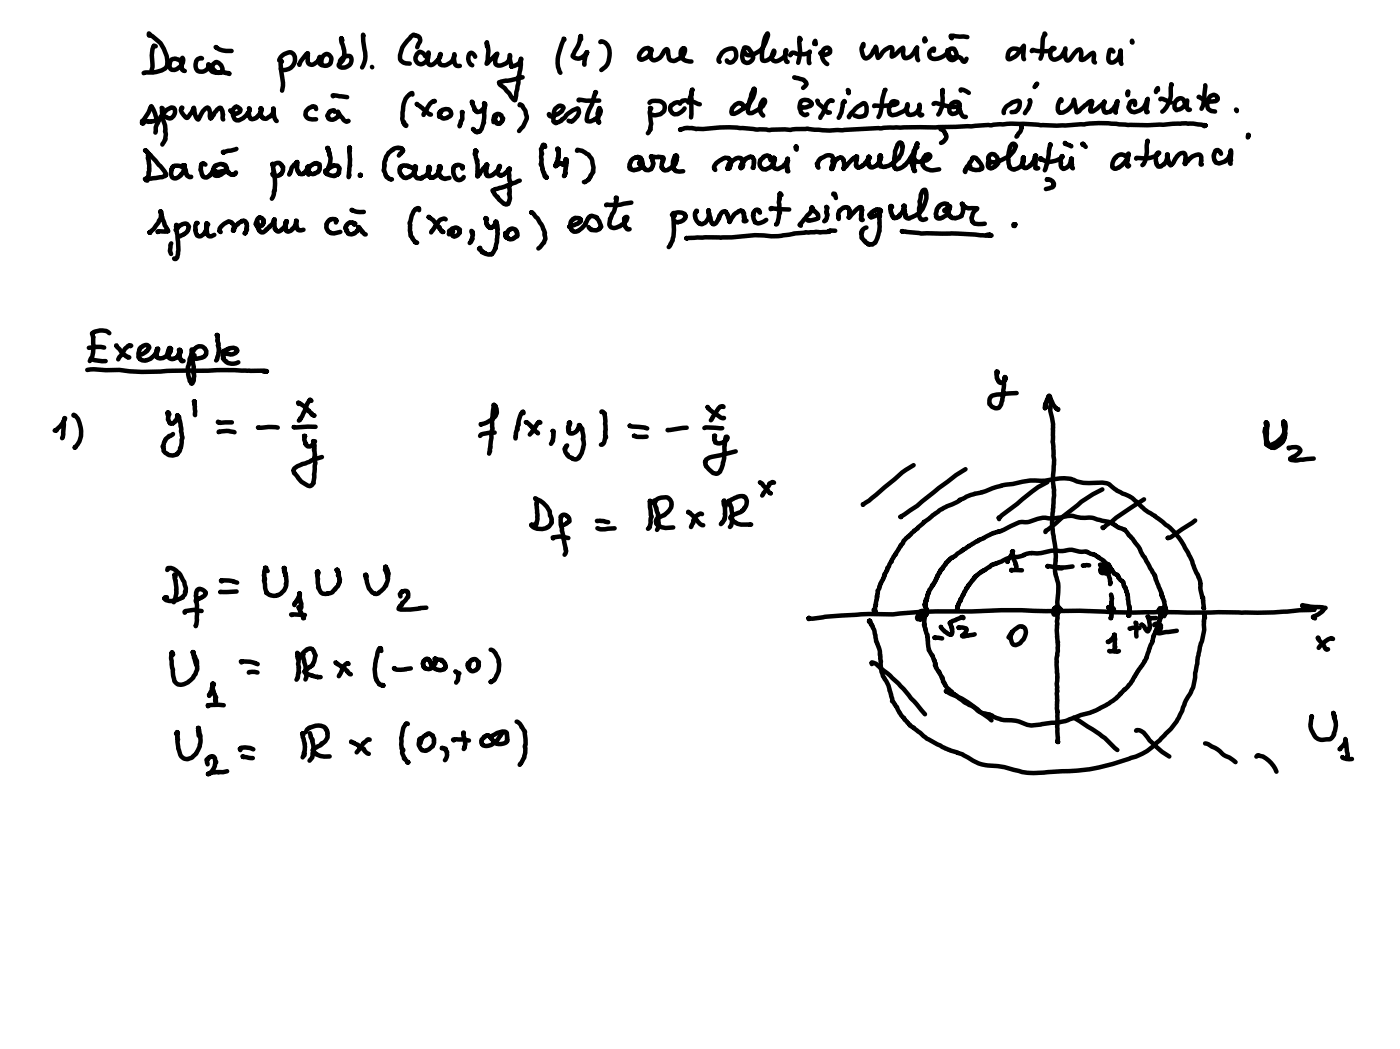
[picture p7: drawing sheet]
<svg xmlns="http://www.w3.org/2000/svg" width="210mm" height="157mm" viewBox="0 0 210 157" stroke-linecap="round" stroke-linejoin="round" font-family="sans-serif">
<g fill="none" stroke="#000" stroke-width=".67">
<path d="M21.7 18.1l.5 .1h.1a1.1 1.1 0 0 0 1.1-.2l-.1-.6a2.11 2.11 0 0 0-.7-1.5l-.4 1-.8 1.2h-.1l.1 .1-.2 .2h.2v.1M22.3 5.3v-.3l.1 .1a4.9 4.9 0 0 1 2.6 4.6l-.1 .3a4.4 4.4 0 0 1-3.3 .9l-.1 .1M23.3 6.9l-.3-.1v.2a6.3 6.3 0 0 0-.2 3l-.1 .5M24.2 16.1l.2 .1-.1 .2a4.9 4.9 0 0 0 .4 2.4v.9l.1 .4v.8l-.5 .7M24.8 17.5l.6 .2a1.04 1.04 0 0 0 .6-1.6h-.4a3.6 3.6 0 0 0-1.9 2 2.96 2.96 0 0 0-.4 1.7M26.9 9.1a.93 .93 0 0 0-1.4 .1 .96 .96 0 0 0 .1 1.2l.1 .1a1.42 1.42 0 0 0 1.6-1.9v.1a2.51 2.51 0 0 0 0 1.7l.4 .2M27.3 16.1h-.1l-.1 .3a1.79 1.79 0 0 0 .6 1.1l.2 .1h.2l.6-.8 .3-.7 .1 .3a1.81 1.81 0 0 0 .6 1.5l.3-.5a1.94 1.94 0 0 1 1.1-1.3 1.69 1.69 0 0 1 .3 1.4l.2 .2 .9-1.3 .3-.3h.2l.3 .5 .1 .6-.1 .4 .1 .3M30.2 8.7h-.2a1.14 1.14 0 0 0-.4 1.9 1.18 1.18 0 0 0 1.7-.8l-.1-.2a1.23 1.23 0 0 0 .7 1.2 1.23 1.23 0 0 0 1.4-.3 1.1 1.1 0 0 0-1.1-1.2l-.3 .3a.87 .87 0 0 0 .1 .9 .87 .87 0 0 0 .9 .3h.7l.7 .2M32.4 7.1l-.1-.1a2.68 2.68 0 0 0 2.4 .6M34.6 16.6l-.1-.1 .1 .1a.74 .74 0 0 0 .7 .4 .74 .74 0 0 0 .7-.6l-.5-.4h-.2l-.3 .2-.2 .6a1.68 1.68 0 0 0 .6 1.2 2.21 2.21 0 0 0 1.8-1.2l.2-.3-.1-.3v.1a1.83 1.83 0 0 0 .2 1.4 .93 .93 0 0 0 1.1-.4l.3-.2a.61 .61 0 0 0 .1-.9v.2a1.4 1.4 0 0 0 .4 1.2v.1a1.32 1.32 0 0 0 1.5-1.1v-.4a2.61 2.61 0 0 0 .5 1.9M41.8 9a1.73 1.73 0 0 1 1.8-1.1 1.46 1.46 0 0 1 .5 1.5 1.46 1.46 0 0 1-1.3 1.1h-.7l-.1-.3M42.2 9.2l-.2-.1v.5l.4 2.8-.2 1.2"/>
<path d="M47.3 16.3v-.3l-.3-.1h-.3l-.1 .1a.92 .92 0 0 0-.8 .8 .92 .92 0 0 0 .5 1l1 .1M48.1 9.7a1.2 1.2 0 0 1 .9-1.6 .9 .9 0 0 1 .6 .7 .94 .94 0 0 1-1.1 1.1 .94 .94 0 0 1-.6-1.4 1.31 1.31 0 0 1-1.6 1.1l-.3-.5 .1-1.1a2.97 2.97 0 0 0-1.3 1.7M49.9 14.4l-.1-.1 .1-.1 2.1 .3M50.1 16.7l-.1-.2-.6 .1-.4 .7 .1 .3a.9 .9 0 0 0 .9 .3 .9 .9 0 0 0 .7-.7l-.2-.5 .8 1a.68 .68 0 0 0 .8 .5v-.1M51.3 6l-.2-.3 .1 .8a3.2 3.2 0 0 1 .1 2.6l-.4 .3a1.11 1.11 0 0 1 1.6-.9 1.13 1.13 0 0 1-.3 1.4 1.13 1.13 0 0 1-1.5-.1v-.2M54.4 5.4l-.1-.2 .1 1a6.2 6.2 0 0 1 .1 3.2l-.3 .7M55.7 10v.1M61.7 14.2v-.3a2.42 2.42 0 0 0-1.4 2.6l-.1 .3a2.2 2.2 0 0 0 .2 1.5h.1l-.1 .1 .2 .3 .2 .1v-.1M62.4 15.6l1.3 .9 .6 .6h.2M62.4 7.1l.5-.9a.68 .68 0 0 0-.8-.9l-.2-.1-.5 .5a3.6 3.6 0 0 0-1.5 3.2 1.37 1.37 0 0 0 1.4 .6M63.6 8.4a.88 .88 0 0 0-.9-.6 .99 .99 0 0 0-.1 1.7 1.29 1.29 0 0 0 1.5-1.6 2.25 2.25 0 0 0 .1 1.7l.3 .1a2.43 2.43 0 0 0 1.4-1.5v-.1v.1a1.48 1.48 0 0 0 0 1.4 1.62 1.62 0 0 0 2.1-1.5 1.44 1.44 0 0 0 .4 1.7l.4 .1M65.1 15.2l-.2-.1a1.92 1.92 0 0 0-1 1.3l-.5 .8"/>
<path d="M66 16.7l-.1 .1-.1 .2 .1 .4 .3 .3a1.36 1.36 0 0 0 1.4-.7 .7 .7 0 0 0-.9-.7l-.5 .1-.2 .3a.59 .59 0 0 0-.3 .8M69.2 16.8h-.1l.1 .3a1.28 1.28 0 0 1-.2 1.1l-.2 .7M70.7 15.4l-.1-.2 .1 .1-.1 .1 .4 .6v.4l.3 .3h.6l.2-.2a1.03 1.03 0 0 0 .5-1h-.2l.2 .1-.1 .4-.1 2.4-.3 .9a.42 .42 0 0 1-.5 .4h.1a.61 .61 0 0 1-.8-.4h-.1M71.1 8.5v-.1a.7 .7 0 0 0-.7-.5 1.17 1.17 0 0 0 .3 1.9M72.9 7v-.7a5.3 5.3 0 0 1-.1 3.2l1.6-1.5v.3a1.02 1.02 0 0 0-.1 1.4 1.54 1.54 0 0 0 2-1.5v.9l.2 .8h.1a1.55 1.55 0 0 0 1.4-.9v-.2v.1a9 9 0 0 1-.4 3v.7l-.4 2.2-.2 .2a1.76 1.76 0 0 1-.8-1l-.6-.8-.7-.5-.2-.4 3.5-.7M74.2 17.5v-.1l-.1 .4a.6 .6 0 0 0 .7 .7v-.1a.58 .58 0 0 0 .4-.6l.1-.1h-.1a.65 .65 0 0 0-.8-.6 .65 .65 0 0 0-.4 .9l-.1 .3M77.8 15.7v-.1l.3 .2a2.61 2.61 0 0 1 .7 2 3.7 3.7 0 0 1-1.1 1.8M82.2 17.1v.1a.5 .5 0 0 0 .8 .1 1.88 1.88 0 0 0 1.4-1.1l-.2-.3-.3-.1a1.34 1.34 0 0 0-1.1 1.5l.1 1 .3 .1 .8-.3 .4-.3a3.8 3.8 0 0 1 2-1.6l.2 .2a1.64 1.64 0 0 1-1 1.7h.1l-.3 .1-.3-.1M84.5 5.9l-.1-.1-.3 .9a5.2 5.2 0 0 0-.4 4l.2 .2M86.7 15l-.1-.1 1.1 .2h2M87 5.9v-.5l-.1 .1v-.1a4 4 0 0 1-.9 2.3l-.3 .7a1.18 1.18 0 0 0 2-.4l.2-.2a3.5 3.5 0 0 0-.4 1.9M89.1 14.1v-.3h.1l-.3 .6-.3 1.2a3.7 3.7 0 0 0-.7 2.5 2.07 2.07 0 0 0 1.6-.5l.3-.5 .1-.5-.1-.4-.1 .1a3 3 0 0 0-.1 1.9l.1 .1"/>
<path d="M89.9 6.3v-.1a1.42 1.42 0 0 1 1.4 1.7 2.68 2.68 0 0 1-1.3 2.6M97.2 15.4a1.45 1.45 0 0 1 2.3 .5 1.05 1.05 0 0 1-.6 1.2l-.8 .2-.7-.2M97.3 7.6l-.2-.4a1.38 1.38 0 0 0-1.4 1.6h.1a1 1 0 0 0 1.2-.3 1.48 1.48 0 0 0 .5-1.1 1.85 1.85 0 0 0 0 1.4l.2 .2a1.81 1.81 0 0 0 1.7-1.3l.3-.3h.2l.2 1.3 .3 .3a1.48 1.48 0 0 0 1.4-.3 1.22 1.22 0 0 0 .6-1.5h-.1a1.13 1.13 0 0 0-.3 1.3 1.13 1.13 0 0 0 1.2 .7h.3M97.5 16.2l-.2-.1-.1 .7 .3 1.7-.2 .7 .1 .2-.4 .5M101.8 15.5v-.1h-.1a.77 .77 0 0 0-.9 .2l-.3 .2a.92 .92 0 0 0 .4 1.3 1.88 1.88 0 0 0 1.6-.9M102.1 15.2v-.1a5.4 5.4 0 0 1 2.6 .5M103 15.3l.6-1.9v.1l-.2 .9v3.2M108.8 9v.2a.69 .69 0 0 0 .9 0 1.32 1.32 0 0 0 .2-1.9 1.84 1.84 0 0 0-2.3 1.9l.1 .1M111.2 16.2a.59 .59 0 0 0-.1-.6 .59 .59 0 0 0-.6-.2 1.25 1.25 0 0 0-1 1.6h.3a4.3 4.3 0 0 0 3.2-3.3v-.3l-.2-.1h.1a7.3 7.3 0 0 0-.9 3.5l.2 .1h.4l1.5-1 .2-.3a.41 .41 0 0 0 0-.7 1.66 1.66 0 0 0-.1 2.4M111.3 7.6a1.49 1.49 0 0 0 .2 1.7 .9 .9 0 0 0 1-.3 .9 .9 0 0 0 0-1.1l-.4-.6-.6-.2a.79 .79 0 0 0 0 .9 .79 .79 0 0 0 .8 .3 2.99 2.99 0 0 0 2.3-1.9l.3-1.1v-.3h-.1a6.6 6.6 0 0 0-.7 4 1.42 1.42 0 0 0 1.8-1.4h-.1a1.21 1.21 0 0 0 0 1.5 1.49 1.49 0 0 0 1.8-1.6 1.76 1.76 0 0 0 .1 1.7l.2 .1M118.3 8.3l.1-.3a.99 .99 0 0 1 1 .1 1.86 1.86 0 0 0 1.8-.4 2.43 2.43 0 0 0-.1 1.7h.1M118.9 11.6l.8 .2a1.15 1.15 0 0 1 1 .8l-.5 .6"/>
<path d="M119.9 5.9l-.2-.2 .1 2.1-.3 1.6M120 16.1v-.1a1.79 1.79 0 0 0 1.5-.4l-.1-.1a.95 .95 0 0 0-1.3-.5 .95 .95 0 0 0-.4 1.3l.1 .2a.92 .92 0 0 0 .8 .7l.2-.1M121.9 6.6l.1-.5 .1 .5M122.3 15.1a1.34 1.34 0 0 0 .8 .9l.7 .8h.4M122.8 7.9v.1a.98 .98 0 0 0 1.4-.2v-.5a.56 .56 0 0 0-1 .2 1.59 1.59 0 0 0 .6 2.1M124.6 15.1l-.1-.1a1.01 1.01 0 0 0-.9 1.1l-.8 1.5M126.5 15.3l-.2-.2-.1 .3a5.4 5.4 0 0 1-.7 2.2M127 13.8l-.1-.3 .1 .5M127.9 17.3a1.49 1.49 0 0 0 1.6-.1 1.67 1.67 0 0 0 0-1.7l-.2-.1a4.7 4.7 0 0 0-2.2 2.1M129.2 7v-.4a1.66 1.66 0 0 0 .4 2.1 1.45 1.45 0 0 0 1.1-1.1l.4-.6 .3 1.7 .2-.2a3 3 0 0 1 1.8-1.4h.1l.1 .4-.1 .9a1.64 1.64 0 0 0 1.2-.9l.5-.4v.3a1.15 1.15 0 0 0 .3 1.3 1.61 1.61 0 0 0 1.5-1.3l.3-.3a3.1 3.1 0 0 0 .1 1.9M130.8 15.9l.1-.1h2.3a1.38 1.38 0 0 0 1.1-.4v-.1l-.4-.2a.77 .77 0 0 0-.7 .7 1.53 1.53 0 0 0 0 1.3l.3 .1a2.55 2.55 0 0 0 2.4-1.3l-.1-.3a1.73 1.73 0 0 0 .2 1.6 1.4 1.4 0 0 0 1.6-1.5l.1 .3a1.44 1.44 0 0 0 .1 1.3l.2-.1M132.4 13.5l.2-.1a3.4 3.4 0 0 0-.6 2.5l-.2 1.1-.3 .5"/>
<path d="M138.6 6.1l-.2-.4v.5M139.7 15.6l.4-.2a6.2 6.2 0 0 0 3.2 .6l.3-.2-.1-.4a1.02 1.02 0 0 0-1.2 .3 1.02 1.02 0 0 0 0 1.2 .83 .83 0 0 0 1.2-.5l.1-.4v.5l.2 .2a.73 .73 0 0 0 .8 .8M139.8 7.6v-.3a.78 .78 0 0 0-.7 .8 .78 .78 0 0 0 .8 .7 2.2 2.2 0 0 0 1.9-1.1v-.2l.1 .1a1.31 1.31 0 0 0 .4 1.4 .74 .74 0 0 0 .8-.4 .74 .74 0 0 0 0-.8l-.3-.4a.59 .59 0 0 0-.7 .1 .59 .59 0 0 0 0 .8l.4 .3 1.1-.1 .3 .2 .2 .5 .2 .1 .4-.5M140.7 19.2l.1 .1 .5 .2 .2 .6a.8 .8 0 0 1-.3 1.1l-.4 .2M141.1 13.9v-.4v2.3l-.7 1.3M143.8 13.6v-.2a1.42 1.42 0 0 1 1.2 .5M144.8 5.6l-2.5-.2 .2 .3M151.4 16.8l.6-.1a1.32 1.32 0 0 0 .5-1.6 2.73 2.73 0 0 0-2.2 1.4v.4M152.5 7.5a.95 .95 0 0 0-1-.2 .95 .95 0 0 0-.6 .8l-.1 .5 .1 .2 .1 .1a2.57 2.57 0 0 0 1.8-1.5l.4-.6v1.4l.1 .7M152.9 18.9v.1a2.77 2.77 0 0 1-.8 1.4M154.2 15h-.1l.1 .3-.3 .9-.5 .7M154.4 7.6l.2-.1a4.7 4.7 0 0 0 3.2-.2l-.3-.1a1.08 1.08 0 0 0 .2 1.7 1.87 1.87 0 0 0 1.8-1.7l-.1 .7a1.09 1.09 0 0 0 .4 1.2l.4-.2 1.1-1.4 .3-.1 .1 .1a2.18 2.18 0 0 1 .1 1.4h.5l1.3-1 .2 .4-.1 .8 .2 .3"/>
<path d="M155 12.9l.2-.4-.4 .5M156.5 5.2l-.1-.2-.3 .9-.1 2.1-.3 .8M158.9 15.1l-.1-.3a1.63 1.63 0 0 0-.2 2.1 2.37 2.37 0 0 0 2.2-2l.3 1.9 .4-.2a6 6 0 0 1 1.9-1.5l.1 .1-.3 1.1 .1 .4h.3l.7-.5 .9-.8 .1-.2v.2a1.26 1.26 0 0 0 0 1.2l-.1 .1a.38 .38 0 0 0 .6 .1l.4-.1a4.1 4.1 0 0 0 1-1.6v.5l-.2 .9v.3M166.7 7.7l-.3-.2h-.3a1.71 1.71 0 0 0 .1 1.8l.1 .1a1.65 1.65 0 0 0 1.4-1.9v1.9l.2 .2M168.9 14.1l-.1-.4v.6M169.4 6.2v-.1l.1 .3M169.9 15.7v-.4a.33 .33 0 0 0-.4-.2 .33 .33 0 0 0-.3 .2l-.3 .7a.97 .97 0 0 0 .8 .8 2.15 2.15 0 0 0 2-1.9l.1-.1-.2 1.7v.3h.2M173.3 13.5v-.3l-.3 .4v.2M173.7 14.9l.1-.1h.3l1.2 .5M175.3 12.7l-.1 .4a3.9 3.9 0 0 1-1.2 3.6M177.3 15.3a.62 .62 0 0 0-.4-.5 .62 .62 0 0 0-.6 0 1.13 1.13 0 0 0-.3 1.7l.3-.1a1.67 1.67 0 0 0 1.4-1.4 1.28 1.28 0 0 0 .2 1.4h.2M179.4 14.5h.1a2.28 2.28 0 0 0 2.7 .4l.1-.1a.62 .62 0 0 0-.7-.6l-.5 .2-.2 .4-.2 .9a1.01 1.01 0 0 0 1.2 1"/>
<path d="M180.3 18.9l.2-.1-.5-.1a11.9 11.9 0 0 0-3.3-.2h-.3a53.1 53.1 0 0 1-8.9 .1l-1.6-.2a11.5 11.5 0 0 0-3.6 .2 45.3 45.3 0 0 1-9.1-.1h-1.8a210.7 210.7 0 0 1-17.3 .6l-7.7 .3a25.4 25.4 0 0 1-5.7-.1h-1.6l-.8 .1h-.8l-2.3 .1-4.5-.3a19.2 19.2 0 0 0-5.5 .1l-1.2-.1a3.8 3.8 0 0 0-2.2 .2h.1M180.4 12.8l-.1 1.3a4 4 0 0 1-.5 2.2M185 16.4l.1 .1v.1M21.9 22.7l-.2-.2 2.3 2.4 .6 .8 .3 .5-.6 .3-2.6 .3h.1v.2h.3M22.5 23.4l-.3-.4h.1a1.01 1.01 0 0 0 0 1v1.3v.4a.99 .99 0 0 1-.3 1l.1-.1M23.6 34.7l.1-.1h1.3h.2l-.2-.3a4.1 4.1 0 0 1-.7-1.8l-.2-.3-.1-.5h.1l-.1-.1 .2 .5a5 5 0 0 1-1.2 2.2l-.6 .5h.1M25.6 36.4l-.1 .3-.1 .9 .2 .4M26.3 34.4l.4-.4a1.65 1.65 0 0 1 1.3-.5l.3 .4a1.82 1.82 0 0 1-1.6 1.5l.1-.1M26.4 33.7h.1l-.2 .2 .3 1.2 .1 2.4-.2 1-.2 .3-.2-.1M27.3 25.1a1.39 1.39 0 0 0-1.3-.2l-.2 .2a2.07 2.07 0 0 0-.1 1.4 .95 .95 0 0 0 1.4-.4l.1-.1a1.03 1.03 0 0 0 .4-1l.1-.2-.4-.1h.4h-.2l.1 .4 .2 .5 .2 .7 .4 .2h.2M29.6 33.4h-.2a2.09 2.09 0 0 0 .1 1.7v.1l.3 .2a1.09 1.09 0 0 0 .9-.7l.3-.4v-.7h.2l-.3-.2v.9l.1 .8a.48 .48 0 0 0 .6 .3l.5-.3M30.8 24.6l-.3-.1h-.3l-.2 .9 .4 1 .3 .2a1.23 1.23 0 0 0 1.1-.9l.2-.2h-.1a.64 .64 0 0 0 .5 .8l.7-.2 .8-.6a.66 .66 0 0 0-.2-.8l-.3-.1a1.31 1.31 0 0 0-1.2 .2h.1l-.3 .2-.1 .4 .3 .2a1.64 1.64 0 0 0 1.4 0l.3-.1 .4 .3-.1 .1 .3 .2h.3h-.1h.5l.1-.3"/>
<path d="M33 34.7l-.1-.1v-.1a.53 .53 0 0 1 .2-.7l.4-.3 .8-.4a.87 .87 0 0 1 .7 .9v.5h-.1l.1-.1-.1-.1 .3-.5 .9-.7a.51 .51 0 0 1 .8 .4v.6l.1 .3-.4 .5h.1M35.4 22.3l-1.9 .5-.1-.1 .1 .2M38.3 33.4v.1l.1 .1h-.1l.2 .3h.2l.5-.2 .2-.2 .1-.6-.4-.3h-.2a.52 .52 0 0 0-.4 .3 .52 .52 0 0 0 .1 .6l-.1 .2 .2 .1a.72 .72 0 0 0 .8 .9l1.3-1.2 .3-.7v.7a.82 .82 0 0 0 .6 1.2l.1-.1a1.96 1.96 0 0 0 1-1.1l-.1-.2h.2v-.2h-.1l-.1 .3 .1 1 .1 .2a1.12 1.12 0 0 0 1.1-.6l.3-.4 .1-.6-.1 .6 .2 .7 .3 .2 .6-.1M40.8 24.6v-.1v.1l.1 .9 .2 .5a6 6 0 0 1-.4 3.7M40.9 24.8a.7 .7 0 0 1 .6-.4 .7 .7 0 0 1 .7 .3 .91 .91 0 0 1-.3 1.4h.1a.86 .86 0 0 1-1.2 0v-.1M43.3 26.1l.2-.3a2.25 2.25 0 0 1 1-1.5h-.1l.1 .1v.3l-.1 .3 .1 .5 .2 .1-.1 .1a.61 .61 0 0 0 .8 .3h-.1l.7-.6v-.2l.1-.1-.1-.1 .2 .1a.57 .57 0 0 0 .2 .7l-.1 .1a.76 .76 0 0 0 .8 .1l.5-.2a1.13 1.13 0 0 0 .2-1.2l-.4-.2-.2 .1a.94 .94 0 0 0-1 .8l-.1 .2 .1 .3-.1 .2 .1 .1M49.2 22.4l-.2-.3 .4 .9-.1 .1a2.09 2.09 0 0 1-.2 1.9v.4l.2-.3 .7-.3h-.1h.6l.3 .3v.8l-.3 .3-.5 .2-1-.3-.2-.2a.26 .26 0 0 1-.1-.3 .26 .26 0 0 1 .2-.2M50.3 33.3l.1-.3a.89 .89 0 0 0-1.5 .5 1.04 1.04 0 0 0 .5 1.3l.2 .1h.4l.9-.2M52.4 22.2l-.1-.2v.6a7.5 7.5 0 0 1 0 2.6l-.1 .9 .1 .1-.1 .1v.2M52.7 31.5l-.1-.1h.1a2.68 2.68 0 0 0 1.8 .3M53 33.6l-.1-.1h.3h-.3v-.2a.93 .93 0 0 0-1.2 .8l.1 .3 .1 .1v.1l.3 .4 .4 .1 .4-.2 .5-.3 .2-.3-.1-.3h.1l.6 .7h-.1l.4 .4h.1M54 26.2h-.1h.1l-.1 .1"/>
<path d="M59.7 23.3l.6-.8-.2-.3a1.43 1.43 0 0 0-1.3 .2 2.08 2.08 0 0 0-1.1 1.5l-.2 .3 .1 .6-.2 .7 .5 1 .4 .3h.4h-.2M62 25.4l-.3-.3-.6-.2-.1-.1h-.4a.43 .43 0 0 0-.6 .3l-.2 .3v.4a.98 .98 0 0 0 1.5 .6 1.23 1.23 0 0 0 .8-.9l.2-.5-.2-.1v.2a1.35 1.35 0 0 0 .4 1.6h.6l.1-.2 .6-.2 .4-.4v-.2l.1-.3v-.1l.1-.2-.2-.1v.2a1.07 1.07 0 0 0 0 1.2l.4 .2 .6-.2 .5-.6v-.3l.3-.2-.2-.2 .1-.2h-.1h.1h-.2l.2 .1-.2 .2a.99 .99 0 0 0 .2 1.2l.2 .1h-.1a1.06 1.06 0 0 0 1.3 .1M62.7 31.5v-.3l-.1-.1-.5 .2-.1 .3-.4 .6-.3 1.3 .1 .2v.7l.1 .4v.5l.7 1h.2M64.2 32.5h-.1l.8 .5 .5 .5v.2l.4 .3-.1 .1 .4 .5 .3 .1M66.7 32.8l-.2-.1a1.94 1.94 0 0 0-1.2 .9l-.1 .3-.7 .9M67.8 34.6h-.1v.1a.53 .53 0 0 0 .2 .7l.6-.2 .3-.4-.1-.1 .1-.3-.4-.3a1.24 1.24 0 0 0-1.2 .5v.5M69.2 25.2v-.4l-.7-.1-.2 .1a.39 .39 0 0 0-.4 .5 1.35 1.35 0 0 0 .8 1.7l.3-.1 .4-.4M70.6 34.6l.2 .1-.2 .1 .2 .3-.1 .7-.2 .1v.3l-.2 .2M71.3 22.8l-.2-.3 .2 .1h-.2v.5l.4 1h-.1l.1 .5-.1 1 .2 .5-.1 .1-.1 .2 .4-.3 .1-.4 .8-.8v-.1l.2-.2 .1 .1-.3 .8 .1 .3-.1 .1 .2 .3v.1a1.74 1.74 0 0 0 1.5-.7l.4-.8-.1 .1-.1 .4a.59 .59 0 0 0 .2 .9l.2 .1 .5-.3 .4-.3v-.1l.3-.2-.1-.1 .2-.1v.1h-.1l-.1 .5 .1 .5a1.12 1.12 0 0 0 .2 1.1l-.1 .1-.1 .5 .1 .7-.1 .2a1.28 1.28 0 0 1-.1 1.3v.3l-.1 .1-.6-.1-.7-.6-.2-.5-.3-.1-.4-.6 .1-.2h-.2l1.9-.6 2.2-.9M72.7 32.9v-.3l.1 .1h-.1l.2 .1-.2 .2 .1 .5 .5 .6h.2h.1v-.1l.4-.2 .2-.6 .2 .5a8.5 8.5 0 0 1-.2 3.3v.2l-.4 .7-.3 .2a.97 .97 0 0 1-1-.2l-.3-.1-.1-.3-.4-.3 .2-.1M75.8 35l.1-.1h-.3h.1h-.1l.1 .4v.1l.5 .4h.5l.7-.5h-.1l.2-.2-.1-.2-.3-.6-.4-.1-.4 .2a.64 .64 0 0 0-.5 .5l.1 .1-.2 .3 .2 .2-.1 .1h.2M79.5 31.8h.1h-.1l.3 .2a8.6 8.6 0 0 1 1.8 2.9l-.1 .1a1.13 1.13 0 0 1-.3 1.5l-.6 .7"/>
<path d="M81.6 22l-.1-.3h-.2l-.3 .6 .1 .8a.81 .81 0 0 0 0 .8l-.1 .7 .1 .1 .1 .7 .3 .5-.1 .1 .2 .4h-.1l.3 .1-.1 .1 .1-.1-.1-.2M83.4 22.5v-.2l.2 .1v.6l-.1 .2 .1 .3-.1 .1v.4l-.2 .3-.1 .6v-.2l.7-.3 .4 .2h-.1l.1 .1h.3l-.1-.1h.1v-.3l.2-.1-.1-.1v-.3l.1 .1h-.1l.1 .6-.2 1.2 .1 .3-.3 .3M85.2 33.9l.8-.2a1.05 1.05 0 0 0 1-.7l-.3-.3-.6-.1-.5 .4a1.14 1.14 0 0 0 0 1.4 .78 .78 0 0 0 1.2 0 2.84 2.84 0 0 0 1.2-1.6l.5-.5 .8 .3 .4 .5 .3 .8-.3 .4a1.8 1.8 0 0 1-1.2 .1l-.4-.4M86.4 22.6v-.2a1.99 1.99 0 0 1 1.4 .6 1.9 1.9 0 0 1 .9 1.4l.1 .7v.7l-.4 .4v.2a1.55 1.55 0 0 1-1 .8l.1 .1M92.2 29.7v-.1h.1l-.1 .6v.6l-.4 1-.2 .3-.1 .5a1.45 1.45 0 0 0-.3 1.1 .89 .89 0 0 0 1.4 .2l.4-.2a1.16 1.16 0 0 0 .9-1.2h-.4l-.1 .2 .1 .1a1.25 1.25 0 0 0 .5 1.6l.2-.1M94.5 30.3l-2.2 .4-1.5-.1-.1 .1M95.7 24.6v-.2l.2-.2-.1-.2 .2-.1-.1-.2-.4-.2v.1h-.3a1.25 1.25 0 0 0-1 1.3l.1 .1-.1 .2a1.49 1.49 0 0 0 1.7-.1 1 1 0 0 0 .2-1l-.1-.1h.1h-.1l.1 .6 .3 .5a.69 .69 0 0 0 1.1 .2l.3-.9-.3-1 1.8 .2-.1 .2 .1 .2-.2 .4v.6l-.1 .1 .5 .4h.4l.6-.4 .6-.5v-.4a.79 .79 0 0 0 .1-.9l-.2 .1-.2 .6a1.3 1.3 0 0 0 0 1.1v.1l.5 .4h1M100.6 32.2l.2-.3h.2a1.68 1.68 0 0 1 1.5 .1v.1a.43 .43 0 0 1-.1 .7l-.5 .4-.5 .1-.3-.2M101 32.3l-.3-.1 .1 .1a10.9 10.9 0 0 1-.1 3.4v.3l-.6 1M104.3 31.7v-.2a.89 .89 0 0 0-.2 1.1l.4 .7 .3 .2a1.29 1.29 0 0 0 1.2-1.9v-.1l.5 1.8 .3 .3a1.22 1.22 0 0 0 .8-.9l.1-.4 .2-.4 .5-.3 .3 .2 .3 .5v.3l.3 .5-.1 .1 .2-.3a2.3 2.3 0 0 1 1.4-1.4l.4 .1-.1 .1 .3 .2-.1 .3 .1 .2-.1 .1 .2 .3-.2 .3h.2l.2-.1M112.8 25.1h-.2l.3-.6v-.5l-.2-.4-.2-.1h.1l-.4-.1-.1 .2-.5 .1-.5 .5 .1 .2a.7 .7 0 0 0-.3 .8l.2-.2v-.2l.2-.1-.2-.2 .1-.1-.1-.4 .1-.1-.3-.2-.4-.1-.4 .1-.5 .4-.2 .3-.3 .1-.2 .7h.3l-.1-.1 .2-.3a.81 .81 0 0 0-.3-1.1 1.65 1.65 0 0 0-1.5 .5 .87 .87 0 0 0-.5 1.1l.1 .1M113.7 31.8l-.1-.4a.58 .58 0 0 0-.6 .1 .58 .58 0 0 0-.2 .7l-.1 .1 .3 1a1.36 1.36 0 0 0 1.7-.4"/>
<path d="M115.4 24l-.1-.2h.1v-.2l-.4-.3h-.2a1.36 1.36 0 0 0-.9 .6 .82 .82 0 0 0-.1 1.1 .82 .82 0 0 0 1.1 .2l.4-.2a1.04 1.04 0 0 0 .5-.9l.2-.3-.2-.2a1.89 1.89 0 0 0 .1 1.5l.5 .2 .8-.3 .2-.4h.2l.1-.4 .3-.2-.1-.3-.1 1-.1 .1 .2 .4-.1 .1 .1 .3h.1M115.4 31.3v-.2l1 .2 1.7 .1M117 29.2l-.2-.3-.2 .6 .1 .3a1.28 1.28 0 0 0 0 1.1l-.1 .8a.3 .3 0 0 1 0 .4v.5a1.04 1.04 0 0 1-.4 .9v.1M119.1 22.2l.1-.3-.1 .4 .1 .1M120.8 32.9l.3 .1 1-.2 .3-.1 .1-.2-.1-.4-.7-.7-.2-.3h.1l-.5 .9-1.4 1.7 .2 .1M122.5 25.1l-.2-.6h.1a1.91 1.91 0 0 1 1.8-1.3l.3 .1 .3 .7h-.2v.2l.2 .1v.5l-.2 .4-.2 .1h.2h-.1l-.1-.3a2.76 2.76 0 0 1 1.2-1.4h.4l.3 .3 .1 .7-.1 .7 .2-.4h.2l.8-1 .6-.4 .2-.1-.2 .2 .2 .1-.1 .1-.1 .9 .1 .2 .3 .1-.1 .1 .5-.1 .6-.5 .3-.5 .1-.1 .2-.4h-.1l.2 .1-.2 .1-.1 .6 .2 .2-.2 .1 .3 .3a.64 .64 0 0 0 .9-.1h.2l.5-.9v-.2l.1-.1-.2-.2 .1-.1h-.2h.2a1.59 1.59 0 0 0 0 1.5 1.55 1.55 0 0 0 1.6-.2l.2-.1 .9-.8a2.72 2.72 0 0 0 .6-2l-.1-.2-.3-.2-.4 .4-.3 .9-.2 1.2 .1 .1a1.24 1.24 0 0 0 .1 1.3l.2 .1a2.73 2.73 0 0 0 1.9-1.4l.2-.2 .7-1.6h.3v-.1h-.2l.2-.6-.5 1.8 .1 .8a2.21 2.21 0 0 0 0 1.5l.1 .1h-.2l-.6-1.8 .2-.1h-.1l.4 .1 .3 .3a2.24 2.24 0 0 0 2-.3l.1-.2a.28 .28 0 0 0 0-.3 .28 .28 0 0 0-.3-.2l-.1 .1a1.18 1.18 0 0 0-.6 1.2 1.18 1.18 0 0 0 .9 1l.6 .1 1-.2M123.7 31l.2 .1a.84 .84 0 0 0 0 1.1l-.2 .6-.3 .3M124.7 29.1v-.1h.3l.1 .6M125 34.5h-.7l-.3 .2-1.3 .1-.5-.1-1.6 .1-3.4 .4a6.6 6.6 0 0 1-2.9 0h-1.3l-3.5 .3h-4l-2.8 .1h.2M125.5 32.8v-.3a1.11 1.11 0 0 1 .3-1.1l.5-.4 .6 .1a.66 .66 0 0 1 .2 .8v.7l-.1-.1 .3-.2 .9-.9 .4-.3 .2-.1 .2 .1h-.1l.2 .4-.2 .2v1l.1 .2h.1M131.9 31.7v-.2l-.3-.2-.4 .1a.9 .9 0 0 0-.8 .6l-.3 .1 .2 .2-.1 .1 .2 .1 .9-.3 .2-.2h.1l.1 1.2a6 6 0 0 1-.3 2.3 1.66 1.66 0 0 1-.8 1.1h-.6l-.1-.2-.4-.1v-.2l-.5-.5-.1-.6 .1-.2v-.3l.7-.4M133.5 31v-.2h-.2v1l.2 .4 .2 .1-.1 .1 .2 .3 .8-.3 .1-.3 .3-.2 .3-.5-.1-.6h.2l-.1 .1 .2 .8-.1 .1 .2 .4-.1 .3 .3 .2h.3a3.4 3.4 0 0 0 2.6-3.7l-.2-.6a.42 .42 0 0 0-.5 .5l-.2 .3-.2 .9v1.6a.91 .91 0 0 0 .4 1.2h.1l.5-.1"/>
<path d="M135.1 34.6a37.5 37.5 0 0 0 7.1 .4l6.2 .2-.2-.1h-.4M141.4 31.6l-.1-.2 .4-.1a.43 .43 0 0 0 0-.8 1.2 1.2 0 0 0-1.5 1.1l-.2 .4 .1 .1a.44 .44 0 0 0 .2 .5 .44 .44 0 0 0 .5 .1 1.43 1.43 0 0 0 1.2-1.2v-.1l.2-.3-.1-.2h.1l-.1-.1-.1 1.4 .5 .4 .6 .1 .3-.2a.97 .97 0 0 0 .7-1.3l.1-.3-.2-.4h.1l-.1 .1a.99 .99 0 0 0 .9 .6h1.4h-.2l.1 .1a1.81 1.81 0 0 0-.8 1.5l.1 .3 .4 .4h1.5M145.2 24.9l-.1 .1v.2a1.99 1.99 0 0 0 1.9 0l-.1-.5-.5-.6a.87 .87 0 0 0-.8-.5l-.6 1.1-.5 .7v.3M148.2 24.4l-.3-.1 .1 .1h-.1a.53 .53 0 0 0 .4 .8l.3-.1a1.03 1.03 0 0 0 .8-.7 .97 .97 0 0 0-1.1-1.3l-.4 .4v.4a.97 .97 0 0 0 .9 .4 4.3 4.3 0 0 0 3.1-2l.2-.5-.2-.3-.4 .1a3.9 3.9 0 0 0-.4 3.3v.1a.93 .93 0 0 0 1.5 0l.6-.8-.1-.6h.1l-.1 .2 .1 .2a.78 .78 0 0 0-.1 .8v.2a.47 .47 0 0 0 .7 0l.8-.6-.1-.1 .3-.4 .2-.6h.1l-.1 .1v1.8h.4M151.7 33.8v-.3l.3 .1-.1 .2M155.7 23.9v-.2h.1a2.52 2.52 0 0 0 2.9 0l.3-.2v-.1l-.2 .3v.7a.62 .62 0 0 0 .5 .9 1.76 1.76 0 0 0 1.1-1.5h-.1l.1 1.3 .2 .1M156.7 26.9v-.1l.1 .1a1.1 1.1 0 0 1 1 .6l-.3 .5-1 .3M157.3 21.7l-.1-.1-.2 1a6.7 6.7 0 0 1-.5 2.5l-.1 .4M159.4 21.5v-.1l.2 .2 .8 .3M162.1 21.7l-.1-.2 .2 .1h-.1l.4 .4M168.6 24.3l.2-.6a1.05 1.05 0 0 0-1.8-.1 1.44 1.44 0 0 0-.5 1.5l.3 .1a1.96 1.96 0 0 0 1.3-.7 1.95 1.95 0 0 0 .8-1.5l-.1 .1-.1 1.5 .1 .3 .2-.1M170.1 23.7v-.1l1.1 .1a3 3 0 0 0 2.3-.8l-.2-.1-.1 .2-.1 .2a1.44 1.44 0 0 0 0 1.1 .52 .52 0 0 0 .4 .6 .52 .52 0 0 0 .6-.2 1.85 1.85 0 0 0 .6-1.6 1.94 1.94 0 0 0 .4 1.4h-.1l.2 .2h.1l.5-.7a1.73 1.73 0 0 1 1.4-1.1 1.02 1.02 0 0 1 .2 1v.7l.3-.4a2.54 2.54 0 0 1 1.7-1.1l.2 .1 .2 .2v.6l-.1 .5 .2 .1"/>
<path d="M171.8 21.3v-.2l-.2 .7a3.7 3.7 0 0 1-.6 2.9M182.8 23l-.2-.3-.3-.2h-.2l-.2 .1-.2 .7a1.21 1.21 0 0 0 .3 1 1.72 1.72 0 0 0 1.9-.6l.3-.6v-.6l.1 1.4-.2 .5 .1 .1M186.9 20.4v-.2l-.1 .4M13.1 55.4l1-.1 1.8 .1h2a31 31 0 0 0 7.8 .1l7.7-.1 6.6 .1-.5 .1M13.6 53.6a3.5 3.5 0 0 0 2.2 .4M14 50.4l-.1-.1 .1 1.7a4.3 4.3 0 0 1-.6 2M15.6 52l-1.2-.1-1.1 .2M16.4 49.9a2.25 2.25 0 0 0-2.6 0l.1 .2M17.4 51.7l1.4 1.6 .5 .2h-.1M19.5 51.8l.1-.1-.4 .1-.4 .3-1.1 1.7M20.9 53.1l.5-.1 .7-.5 .2-.4-.3-.5a1.12 1.12 0 0 0-1.1 .8l-.2 1 .3 .3a1.74 1.74 0 0 0 2.3-.8l.3-.3 .1-.4h-.1v.1a.83 .83 0 0 0 0 1.1v.1a1.57 1.57 0 0 0 1.8-.6l.2-.4-.1-.2 .1-.1-.2-.1h.1h-.2a.97 .97 0 0 0 0 1.3l-.1 .1a.63 .63 0 0 0 .8 .2l.6-.2-.1-.1 .4-.4a.37 .37 0 0 0 0-.7l-.1 .1h.1h-.1a.39 .39 0 0 1-.1 .6l.2 .3-.1 .1 .3 .6h.4M28.8 52.3h-.1v.4l.3 2.2-.1 .7a1.72 1.72 0 0 1-.2 1.8h-.1a3.6 3.6 0 0 1-.2-3.2v-.4a4.5 4.5 0 0 1 1-1.8 .96 .96 0 0 1 1.1 0 .96 .96 0 0 1 .3 1.1l-.2 .3a2.2 2.2 0 0 1-1.7 .2l.1-.1v-.2l.1-.1"/>
<path d="M32.6 50.2l-.2-.1 .2 .1h-.1v.8l.2 .5-.1 .2a2.17 2.17 0 0 1 0 1.6l-.1 .5-.1 .1M33.5 52.6a1.27 1.27 0 0 0 1 .5l.7-.3 .3-.3-.1-.3a1.12 1.12 0 0 0-1.2 0 .93 .93 0 0 0-.8 1.2l.1 .1-.1 .2 .5 .4h-.1a1.8 1.8 0 0 0 1.9 .1M46.6 60l-.2-.2a2.99 2.99 0 0 0-.8 1.8l-.7 1v.2l-.2 .1M149.3 55.8l-.1-.2h.1l-.1 .2a1.43 1.43 0 0 0 .6 1.5l.5-.2 .2-.5-.1-.2-.2 .8a9.2 9.2 0 0 1-.4 3.3l-.3 .5a1.27 1.27 0 0 1-1.4-.5 1.07 1.07 0 0 1 1.1-1.5l3-.2M156.8 59.6l.2-.4 .3 .6a2.53 2.53 0 0 0 1.1 1.5l-.3-.1M157.1 59.8l-.3-.1-.1 .1-.3 1.3 .1-.8M8.5 64.4l-.3 .1 .1-.1a3.7 3.7 0 0 0 1.4-1.8 1.04 1.04 0 0 0-.1 1l-.1 1.3-.2 .7M11 62.2v-.1a2.37 2.37 0 0 1 1.1 2 2.96 2.96 0 0 1-.9 2.9v-.1M25.4 62l-.3-.3h.1l-.1 .1v.1a.87 .87 0 0 1 0 .9l.3 .5 .4 .1 .5-.3v-.2l.3-.3-.1-.1 .2-.2-.2-.1 .3 .3v.1a4.4 4.4 0 0 1 .3 2l.1 .6a.48 .48 0 0 1 0 .7 1.21 1.21 0 0 1-.3 1.2 .62 .62 0 0 1-.3 .7l-.1 .2a1.71 1.71 0 0 1-2-.6v-.4l-.2-.2 .5-1.1 .5-.5 .6-.2M29.1 60.3l.1-.2h-.2h.2h-.1v.4l.1 .4v1.2M32.7 64.7l.1-.1a3.7 3.7 0 0 1 2.3 .1M34.7 63.2l-1.8 .1-.3-.1v-.1l.2 .1"/>
<path d="M41.6 64l-1.4-.1-1.6 .1h.2M44.7 60.5l-.1-.2h.1l.7 .4 1.2 1.1 .1 .3 .4 .1M45.7 65.3l-.2-.1 .1 .1a1.16 1.16 0 0 0 .2 1.2h-.1l.4 .3a.81 .81 0 0 0 .8-.6v-.1l.3-.1h-.3l.1 .2h-.1a1.15 1.15 0 0 1 .1 1.2l.2 .7-.2 .3 .2 1-.2 2.9-.6 .5a4.7 4.7 0 0 1-2.3-1.9v-.1a.61 .61 0 0 1 0-.7l1.1-.6 1.1-.4a3.5 3.5 0 0 1 1.9-.7M47.2 63.9h-3.2M72 63.5l.9-.3 .7-.4 .1-.2a1.28 1.28 0 0 0 .4-1.8l-.2-.2v.5a8.5 8.5 0 0 0-.2 3.1l-.2 .8-.1 1.9-.1 .2 .1 .4-.2 .4M74 64.7l-1.8 .3h-.2l-.1 .2M78.4 61.8l-.1-.2a2.49 2.49 0 0 0-.7 2l-.1 .1-.1 .4 .1 .2-.3 .5v.8M78.8 63.2h-.1h.2l.7 .6 .9 1.1M80.1 74.7v-.1a3.8 3.8 0 0 1 2.2 2v.5l.3 .6-.1 .5a1.74 1.74 0 0 1-2.6 .7l-.4-.4h.6M80.4 75.2h-.1v.3v.5a4.4 4.4 0 0 1 0 2.2l-.1 .4M80.9 63.2l-.2-.1-.2 .2-.9 1.4-.3 .3M82.7 64.5h.1h-.1l.2 .2-.1 .4a1.95 1.95 0 0 1-.3 1.3"/>
<path d="M84 78.7l.8-.3 .5-.4a.92 .92 0 0 0-1-1l-.4 .3v1.2l.8 4-.2 .5M85.4 63.4l-.2-.2 .1 .1h-.2l.1 .4-.2 .2v.2l.2 .2-.1 .3 .2 .3a1.19 1.19 0 0 0 1.2-.8l.3-.3-.1-.2 .4 .5 .2 1.4-.1 .1a2.04 2.04 0 0 1 0 1.7 1.48 1.48 0 0 1-1.1 1.4l-.9-.3-.3-.3h.1a.86 .86 0 0 1-.4-1.1l.3-.3M89.4 78h.9l.7 .2M89.4 79.1l.1-.1a1.69 1.69 0 0 0 1.5 .1h1M90.1 61.7v-.1l.4 .3v.1l.2 2.3-.1 .9 .1 .3-.1 .1-.2 .7-.2 .2-.3 .1M94.3 63.8l2.2 .2 .4 .1M94.9 65.2a2.62 2.62 0 0 0 1.9 .2M97.3 75.1v-.2v1l.1 1.2 .1 .3-.1 .3-.1 1.1-.3 .3M97.8 75.3l.1-.4h.2a2.13 2.13 0 0 1 1.9-.4 1.26 1.26 0 0 1 .4 1.5l-.1 .1a4.2 4.2 0 0 1-2 1.6l-.1 .2 .1 .6a2.51 2.51 0 0 0 2.5 .4M98.1 75.1l-.1-.1v.1a.94 .94 0 0 0 .2 .9l.3 .9 .1 1.4v.5l-.3 .5M102.8 64l-2.9 .4M103 76.7l.3 .1 .9 .9a1.51 1.51 0 0 0 1.1 .9"/>
<path d="M105.1 76.9l-.3-.1a1.57 1.57 0 0 0-1 1.5l-.4 .6M105.4 64.1l.2-.1 2.5 .1M106 61l-.1-.1a6.1 6.1 0 0 0 2.3 1.7l.1-.1M107 65.2h-.1l.1 .1a.82 .82 0 0 0 .1 .8l-.1 .1a1.41 1.41 0 0 0 1.8-.4l.1-.3-.1-.1h-.2l-.1 1.3a8 8 0 0 1-.8 3.9l-.5 .3-.5-.1-.9-.9a.87 .87 0 0 1-.1-1.1l.5-.3 3.9-1M108.3 60.9l-.1-.1a.57 .57 0 0 0-.6 .3l-1.2 1.8M108.4 75v-.1l-.1 .2v.4l.3 .4-.1 .9a.75 .75 0 0 1-.1 .9v.1l-.5 .6M108.9 75.5a.8 .8 0 0 1 .6-.8 2.31 2.31 0 0 1 2-.3 1.26 1.26 0 0 1-.1 1.7l-.5 .5-1.1 .4-.4 .3-.1 .2 .8 .7a3.2 3.2 0 0 0 2.1 .3h.2M109.1 75l.1-.1h-.1l.2 .7 .2 .4 .1 .9-.1 .5 .1 .5-.2 .8-.1 .2M113.7 72.2l.4 .2 1 1.3 .3 .1M115.9 72.2l-.3-.1-.4 .3-.1 .3-.3 .3-.7 1.2M136.7 69.6l-1.7 1.1-4.9 4.2-1 .6h.1M144.5 70.2l-1.4 .9-2.6 1.9a42.7 42.7 0 0 1-5.8 4.4h.1"/>
<path d="M156.8 72.2a19.7 19.7 0 0 0-4.5 3.2l-2.8 2v.3M157.2 60.1l-.1-.1 .1-.2 .1 .8-.1 .6a12.4 12.4 0 0 1 .4 4.9l.2 3.2a13.4 13.4 0 0 0-.1 4.3l-.1 2.9a19.2 19.2 0 0 0 .4 5.8v1.7a3.2 3.2 0 0 0 0 2l.2 .4a4.5 4.5 0 0 1 .2 2.3l-.2 1.4 .1 2.4-.1 .5 .1 .4-.1 .9 .2 1.8-.1 1.4-.2 1.1 .1 2 .1 .7-.1 1.1 .1 1-.1 .5 .1 .9-.1 1.2 .1 .4-.1 1.9 .1 2.7M165 73.2l-1.4 .8-1.8 1.1-2.6 2.1a11.9 11.9 0 0 1-2.6 2.2l-.1 .2M171.2 74.7l-4.1 2.8-1.7 1.3-.4 .1 .1 .1M178.9 77.9l-3.6 2.5-.5 .1M189.5 63.4v-.2l.2 .5-.1 1.2a1.88 1.88 0 0 0 .7 2.1l.9-.3 .4-.4 .2-.1a1.83 1.83 0 0 0 .5-1.9l-.2-.8v-.4l.3 1.2-.2 .3v.7l-.1 .3a1.6 1.6 0 0 1-.8 1.1l-.4 .2a1.49 1.49 0 0 1-1.3-.4l-.2-1.4v-1l-.1 .6M192.2 63.6l.1-.4h-.1h.1a2.26 2.26 0 0 1-.4 2.2 2.55 2.55 0 0 1-2 1.2l-.1-.1a1.82 1.82 0 0 1-.2-1.5l.1-1.7v.4M192.9 67.1v-.1h.1a1.22 1.22 0 0 1 1.7 .4l-.4 .5-1.2 .7v.2a2.18 2.18 0 0 0 1.5 0l2-.2M25 85.3l.1-.3a1.25 1.25 0 0 1 1.4 .6 2.67 2.67 0 0 1 1 1.4l.3 1v.5l-.1 .5-.4 .5a3.5 3.5 0 0 1-2.5 .3l-.2-.3 .1-.1h.3M25.9 98l-.2-.4-.1 1 .1 .3a2.13 2.13 0 0 0 .2 1.4v.8l.2 .5a1.01 1.01 0 0 0 1.4 .8 3.2 3.2 0 0 0 2-2.3v-.4l-.1-.3h.1v-.5l-.7-1.3h.2h-.1l.4 1.7M26.3 86.3l-.1-.3h.1h-.2v.4l.2 .5 .1 1.8-.1 .7-.3 .7M29.3 90v-.2l.9-.5a.7 .7 0 0 0 .6-.5l-.2-.4-.7-.3a.63 .63 0 0 0-.5 .9l-.1 .2 .1 1.1a1.43 1.43 0 0 1 0 1.1l.1 .1a5.4 5.4 0 0 1-.2 2.2"/>
<path d="M30.2 91.4l-1.2-.1-1.3 .2v.2M33.2 87l-.1-.1h.1a2.79 2.79 0 0 1 1.8 .1l.5 .2M35.4 88.5a6.1 6.1 0 0 1-2.3 .1h-.1M36.1 99.1v-.1h.1a4.2 4.2 0 0 1 2 .2l.4 .2M40.1 85.5l-.3-.2v-.2l-.1-.1h.1h-.1l.1 .1a.67 .67 0 0 0-.2 .9l-.1 .2 .2 .5-.2 .2 .2 .5v.6l.2 .6-.1 .1a1.86 1.86 0 0 0 1.8 .4l.5-.3a1.86 1.86 0 0 0 .8-1.5l-.1-1-.3-1 .1-.3h-.1h.1l-.1 .4 .2 .4v.3M44.1 90.5a.27 .27 0 0 1 .2-.3l.6-1.2-.1-.2v.7l.1 .3v.1l.2 .4v.7M44.6 97.9l-.1-.2v.6a1.11 1.11 0 0 1 .1 1.1l.2 .5v.7l-.4 1.1M44.8 90.8l-.1 .1v.1l.6 1.2 .2 .2v.1h-.1M44.8 98.6l.1-.5 1-.8a.66 .66 0 0 1 .7-.2 .66 .66 0 0 1 .5 .6l.1 .4-.4 1.5-1.1 .7v.2l-.2 .1 .2 .2 .5 .2 1.4 .3h-.1h.5M45.4 98l-.1-.1 .4 1.7 .1 1.2a.91 .91 0 0 1-.1 .9M45.6 92h-2l.1 .1M47.7 85.8l-.1-.3-.2 .3 .1 .2v.1l.1 .5v.6a2.15 2.15 0 0 0 .7 1.6h.7a1.05 1.05 0 0 0 1-.5l.2-.1a2.65 2.65 0 0 0 .7-1.5l-.2-.5-.1-.7-.1-.1 .1-.1h-.3h.2v.2l.2 .2-.1 .4"/>
<path d="M50.3 99.2l-.1-.1 1.4 .9 .7 .9h.2M52.2 99.4l-.2-.1a.94 .94 0 0 0-.7 .8l-.6 1.1M57.1 97.4l-.2-.3 .1-.1h-.1l-.3 .5-.1 .5a7.2 7.2 0 0 0-.3 3.5l.6 .9 .6 .2-.2-.1M58 86l-.4-.7 .2-.5h-.1l.3 .4-.1 .2 .3 .4-.1 .5h-.1a.58 .58 0 0 1-.1 .8l-.1 .6-.8 .8-.3 .3h-.6a2.27 2.27 0 0 1-1.2-2l-.3-.7 .1-.1 .2 .3M59.9 89.3l-.1-.4 .4-.4h-.1l.5-.1a.64 .64 0 0 1 .5 1l-.9 .8v.3l-.3 .2-.2 .2 .1 .1-.1 .1a8.2 8.2 0 0 0 3.2-.1l.9-.1M65.1 98.7v-.1h-.1h.2l-.1 .1 .1 .6-.7 .8h-.3l-.6-.1-.2-.2v-.2a.66 .66 0 0 1 .1-.8l.4-.2h.2l.3 .4 .1 .3 .1 .1v.1a1.47 1.47 0 0 0 1.9 .7l.2-.4-.2-.6-.3-.3-.1-.1h.1l-.6-.1a1.58 1.58 0 0 0-.8 1M70.1 99.3v-.1v.1l-.1 .1v.3l.2 .3v.1l.4 .3a1.03 1.03 0 0 0 1-.7v-.6h.1l-.2-.1a.5 .5 0 0 0-.4-.4 .5 .5 0 0 0-.5 .2l-.3 .3-.1 .6M73.4 97.2h.1a2.3 2.3 0 0 1 1.2 1.6v.3a3.6 3.6 0 0 1-.7 2.6v.1l-.6 .3h.2l-.1-.1M85.1 80.5a3.8 3.8 0 0 0-2.4-.1l.1 .2M130.5 99.4v-.3l.6 .2 .2 .3a30.5 30.5 0 0 1 5.1 4.9l2.1 2.4M138 91.6l-.4 .3-.1 .2-.2 .2v.3a1.9 1.9 0 0 0 1.5-.9l-.1-.1a1.03 1.03 0 0 0-1.2 .9l.1 .1a1.06 1.06 0 0 0 1-.7 .51 .51 0 0 0-.4-.5 .51 .51 0 0 0-.5 .3l-.2 .2a.76 .76 0 0 0 .3 .8M138.3 92.3l.1 1.1-.1 .1 .2 .5a1.17 1.17 0 0 0 .3 1l.1 .8a2.93 2.93 0 0 0 .7 2.3l.4 1.2a.37 .37 0 0 0 .1 .5v.1l1 1.5-.1 .1a3.7 3.7 0 0 0 1.4 2l.3 .4 2.3 1.6a3.2 3.2 0 0 1 1.5 .9l.5 .3 1.4 .4a4.1 4.1 0 0 0 1.9 .7 6.2 6.2 0 0 1 3.4 .7l.7 .1 5.1-.7 2.3-.9 1.8-.5 2.1-1.1a5.8 5.8 0 0 0 2.1-1.6l.5-.6a8.5 8.5 0 0 0 1.8-2.4l1.5-2.3 .4-1.4 .5-1 .2-1.1 .6-1.3 .5-1.5-.2 .3"/>
<path d="M138.6 91.2l.1 .1 .1-.1h-.2l-.1-.5-.1-.1 .1-.1-.1-.1h.2h-.2l.2-.4h-.1h.1v-.3l.2-.2v-.4l.2-.3-.1-.1 .2-.4 .9-1.3 .4-.8-.1-.1 .3-.3v-.1l.1-.2v-.1l.2-.1-.1-.1 .3-.1-.1-.1 .5-.5 .2-.4 .3-.1v-.1l.2-.3 .3-.1-.1-.1 .4-.1 1.4-1.1 2.4-1.4 .6-.2 1.5-.8 1.2-.3 1.4-.7a3.4 3.4 0 0 1 2.5-.7 5 5 0 0 1 3.6-.5l1.5-.2a3.1 3.1 0 0 1 2.3 0l1.2 .1a2.77 2.77 0 0 1 1.8 .2l.5 .1a4.5 4.5 0 0 1 1.9 .6l.7 .5 1 .3 .6 .9 .6 .5 1.1 1.5 .4 1 .3 .3 1.6 2.9 .1 .4 .8 2v.4l.2 .1v.3l.3 .4v.8l.1 .1v.1l.2 .4-.2 .2 .1 .1h-.2M139.9 95.5l-.1-.1 1.2 .1M143.2 91.4l.1-.4v-.2l.1-.1 .2-.6 .1-.1v-.3l.4-.4 .2-.7 .2-.2 .1-.4 .3-.1 .1-.3 1-1.2-.1-.1 1.1-.8 1.1-.6 .5-.4 1.3-.5 .8-.4a2.76 2.76 0 0 1 1.6-.2l1.8-.6h1.7a7.2 7.2 0 0 1 3.2-.3l.5-.1a2.68 2.68 0 0 1 2.1 .2h1.1l.5 .3 .7 .1 1.3 .9 .4 .5 .3 .6 .6 .3 .2 .5 .5 .2 .3 .3-.1 .2 .8 .7v.4l.2 .3a4.9 4.9 0 0 1 .5 2.1l.2 1.1-.1 1.1v-.1l-.1-.1 .1-.4M143.5 94v-.1h.6l.5 .1 .1 .2-.2 .4-.5 .5 .1 .1 1.8-.3M144.2 92.5l-.1-.2-.3 .1-1.3 .5-.3 .3h.2h-.3l.2 .1 .1 .4v.2l.1 .2v.5l-.1 .4a2.32 2.32 0 0 1-1.6-1.2M150.8 84.1l-.1-.1 .3-.5 .4-.4 .2-.5h-.1l.1-.1h-.1v.4l.2 .9 .4 .7v.5M151.5 94.6a1.46 1.46 0 0 0 .3 1.9 1.24 1.24 0 0 0 1.2-.6 1.5 1.5 0 0 0 .2-2 .71 .71 0 0 0-.7-.1l-1.1 .9-.4 .7M153 85.3l-1.6 .1M156.8 84.8v-.1l2.2 .4M157.9 91.1l.1 .4h.4l.1-.2v-.5h-.4l-.3 .2-.2 .4 .1 .2 .3 .1 .7-.3v-.3l-.3-.1a.79 .79 0 0 0-.7 .8v.2h.2l.4-.2 .2-.3-.1-.2h-.2l-.1 .2M160.5 84.8l-1 .1h-1.2l.1 .1M163 84.6h-.9"/>
<path d="M164.7 84.6l.7 .1M165.4 84.8h-.2v-.1l-.2 .2-.1 .3 .1 .2a.76 .76 0 0 0 1-.5l-.1-.3-.3-.3-.4 .2v.1a.91 .91 0 0 0-.4 .8l-.1 .1 .1 .2 .2 .1a.78 .78 0 0 0 1-.8l-.2-.3h-.3l-.5 .7 .5 .4 .6-.3 .1-.3-.1-.4a.35 .35 0 0 0-.4-.3 .35 .35 0 0 0-.3 .3l-.2 .2-.1 .4 .2 .2a.74 .74 0 0 0 .9-.5l-.2-.5h-.2a.78 .78 0 0 0-.4 .8v.3l.2 .1h.3l.3-.3a.84 .84 0 0 0-.4-1l-.2-.1-.3 .4-.2 .6 .1 .3h.5l.5-.5M165.8 85.5l.1 .1v.4l.2 .6 .1 .8M165.8 84.5h-.1l.2 .1M165.9 96l.3-.1 .6-.7v-.2l.1 .7-.1 .8a.6 .6 0 0 1 0 .7M166 90.9h-.1l.2 .4a1.28 1.28 0 0 1 .2 1.2h-.1M166.3 89l.2 .6-.2 .8 .1 .3 .2 .4 .1 .1-.3-.2M167.5 97.4l-.3 .1h-1.1M170.1 93.3l-.2-.1a2.37 2.37 0 0 1 .2 1.6v.5M170.6 94l-.9-.1-.6 .2M172.8 93.6l.2-.2h.6a.78 .78 0 0 1-.4 1.3l.4 .1 2.5-.4M173.1 92.5h-.9l-.3-.1-.1-.2v.1a3.3 3.3 0 0 1 .2 1.9l-.2 .3-.4-.4a.72 .72 0 0 0-.5-.6"/>
<path d="M173.4 91.5v-.1l.4 .5v-.1a.77 .77 0 0 0-.1-.8h-.1a.88 .88 0 0 0 .3 1.1 .67 .67 0 0 0 .6-.4 .67 .67 0 0 0-.2-.7h-.3l-.1 .6 .1 .3 .3 .3M180.2 91v.1l-.1-1.7-.2-.2a2.39 2.39 0 0 1-.2-1.6l-.1-.6-.3-.9-1.4-3.1a12.4 12.4 0 0 0-4.7-5.5l-.3-.3a11 11 0 0 1-3-2.2l-.8-.7-.7-.3a7.9 7.9 0 0 1-2.5-1.6l-.9-.2a7.2 7.2 0 0 1-4.2-.3v-.1a7.3 7.3 0 0 0-4.4 .1l-.6 .1a9.5 9.5 0 0 0-4.2 .4 14.2 14.2 0 0 0-4.6 1.3l-1.1 .2-2.2 .9-.1 .1-.4 .3-1.5 .6-1.1 .6-1.5 1.2-.8 .5v.1l-.9 .8-.1 .1-.4 .3-1.6 1.5-.2 .4-.3 .3v.1l-.7 1.2v.1l-.3 .2-.3 .6v.2l-.7 1-.1 .6a.71 .71 0 0 0-.4 .7l-.5 1-.2 .7-.3 .4 .1 .6-.2 .3 .1 .1-.2 1-.1 .3v.8h-.2h.2h-.1h-.1v-.3M180.4 92.5l-.2-.7v1.5a5.4 5.4 0 0 1-.5 3l-.4 2.1-.3 2.1a8.7 8.7 0 0 1-.7 3l-.8 1.3-.4 1.1a9.4 9.4 0 0 1-2.8 4.1l-.7 .8a10.8 10.8 0 0 1-2.6 2 32.1 32.1 0 0 1-12 2.6l-2.2 .2a10.4 10.4 0 0 1-5-.4 14.4 14.4 0 0 0-4.3-.7 9.5 9.5 0 0 1-3.4-1.6l-2.6-.9-2.7-1.4-2.1-1.7-.5-.3v-.1l-.7-.7-.2-.3a2.97 2.97 0 0 1-1-1.7l-.8-.9v-.4l-.4-1.2a4.4 4.4 0 0 0-.9-2.1 4.4 4.4 0 0 1-.4-2.3l-.1-1.5-.3-1.1-.3-.3-.1-.6a2.77 2.77 0 0 0-.6-1.9v-.1l-.3-.4h.2h-.2l.1-.1-.1 .2M195 90.8l-.1-.2 1.2 .2 2.3 .2-.6 .6-1.3 .7 .3 .3M196.4 91.3l.3-.1-.4 .1a107.3 107.3 0 0 1-10.9 .4l-12.2-.1-3.5 .1-8.1-.3-5.1 .1a88.8 88.8 0 0 0-11 0 73 73 0 0 0-11.8 .4 69.5 69.5 0 0 0-12.1 .7h-.4l-.1-.1-.1 .1h.1M197.3 95.5h-.1l.1 .2 .7 .7 .4 .7 .2 .1h.2M199.5 95.6l-.2-.1a3.5 3.5 0 0 0-1.9 1.5M26.5 109.7v-.1h.1h-.1v.1l-.1 .1 .1 .1v.6l.1 .1a4.9 4.9 0 0 0 .5 2.6 1.15 1.15 0 0 0 1.8 0 2.96 2.96 0 0 0 1.1-2.9v-.2l-.3-1.2v1.2M31.1 114.4l-.1-.3v-.3l-.1-.1 .3-.2a.59 .59 0 0 1 .7-.3l.3 .3v.4l.2 .2h-.2a2.07 2.07 0 0 1-1.1 1.7l.8-.2h1.5l.6-.2M31.3 104.1l.1-.1h-.1l.3-.2-.1-.2 .2-.2v-.5l.2-.1-.1-.3 .2-.1-.1-.1-.1 .8 .5 1.2-.1 .5 .1 .2v.4M33.5 105.5h-1.8h-.6v.2M36.4 113.3l-.1-.1 1.5 .3"/>
<path d="M37.9 112.1l-.5-.2h-.7h-.6v.1l-.2 .1 .1 .2M38.5 100.6a1.86 1.86 0 0 0-1.3 .1M45.2 109.8l.2-.1-.1 .1 .1 .1a.54 .54 0 0 0 .1 .7 2.46 2.46 0 0 1 .1 1.8v.2l-.1 .2 .1 .3-.3 .2M45.8 109.6l.2-.4a2.7 2.7 0 0 1 2.5-.4l.3 .3v.1a.52 .52 0 0 1 .2 .6v.1a1.29 1.29 0 0 1-.9 1.4h.1l-.2 .2-1 .5-.1 .2-.1 .1 .6 .6a3.3 3.3 0 0 0 1.9 .3M46.4 109.7l.1 .6 .3 .4-.1 .1a3.4 3.4 0 0 1 .1 2l-.1 .6-.4 .4M52.6 111l.9 .4 .3 .3 .6 .3a.87 .87 0 0 0 .8 .8M55.3 110.7h-.3l-.6 .5-1 1.4M61 108.3l-.1-.1-.2 .2a2.51 2.51 0 0 0-.5 1.5l-.2 .5v1l.1 .6 .3 .3-.2 .1v.3l.3 .9 .6 .5M61.5 100l-.9 .2a1.82 1.82 0 0 1-1.6-.1v-.1l.1 .1M63 110.5l-.2 .3-.1 .7 .3 .5a1 1 0 0 0 1.6-.2 1.17 1.17 0 0 0 .1-1.6l.1-.1-.5-.3h-.3l-.2 .2a1.19 1.19 0 0 0-.8 1.2M66.1 112l.1-.1 .5 .2-.1 .1 .3 .3v.1a1.27 1.27 0 0 1-.3 1.2M67.9 110.8l-.1-.1a5.5 5.5 0 0 1 2.4 .1"/>
<path d="M68.2 100.5l.6 .3h-.2v.9l-.3 .5M69.4 109.7v-.1v.5l.3 .8v.5l-.3 .7M75.1 109.9v-.3l-.1 .1-.1 .4a2.62 2.62 0 0 1-1.8 1.5 .71 .71 0 0 1-1-.2 .71 .71 0 0 1 .2-1l.5-.3h.3h-.1l.4 .2 .5 .7a1.39 1.39 0 0 0 2.1-.2l-.1-.3a.89 .89 0 0 0-.3-1 3.2 3.2 0 0 0-2 .7l-.1 .3M77.3 108a.98 .98 0 0 1 .7 .8l.6 .8 .1 1.8-.1 .2a3.7 3.7 0 0 1-.6 2.6l-.2 .3M141.6 103.5v-.1l.8 .5a10.9 10.9 0 0 1 4.3 2.6l1.7 1.3M160.7 107.4l2.8 1.7a22 22 0 0 1 3.7 3.1M170 109.3a1 1 0 0 1 1.2 .3 8.9 8.9 0 0 0 1.9 2.2l.8 .7 1.1 .7M180.4 111.3a6.4 6.4 0 0 1 2.8 1.7 4.6 4.6 0 0 1 1.7 1.1M188.1 113.2l.2-.2a3.6 3.6 0 0 1 2.8 2.5M196.3 107.3v-.1v.1a2.75 2.75 0 0 0 1 3.3l.4 .1 1.4-.1 .4-.3a3.6 3.6 0 0 0 .3-2.6l-.3-1 .2 .4v.4M200.5 112.1l.3-.3a1.2 1.2 0 0 0 .6-1.2l.3 2.3v.4M200.9 113.3a1.88 1.88 0 0 0 1.5 .3"/>
</g>
</svg>
